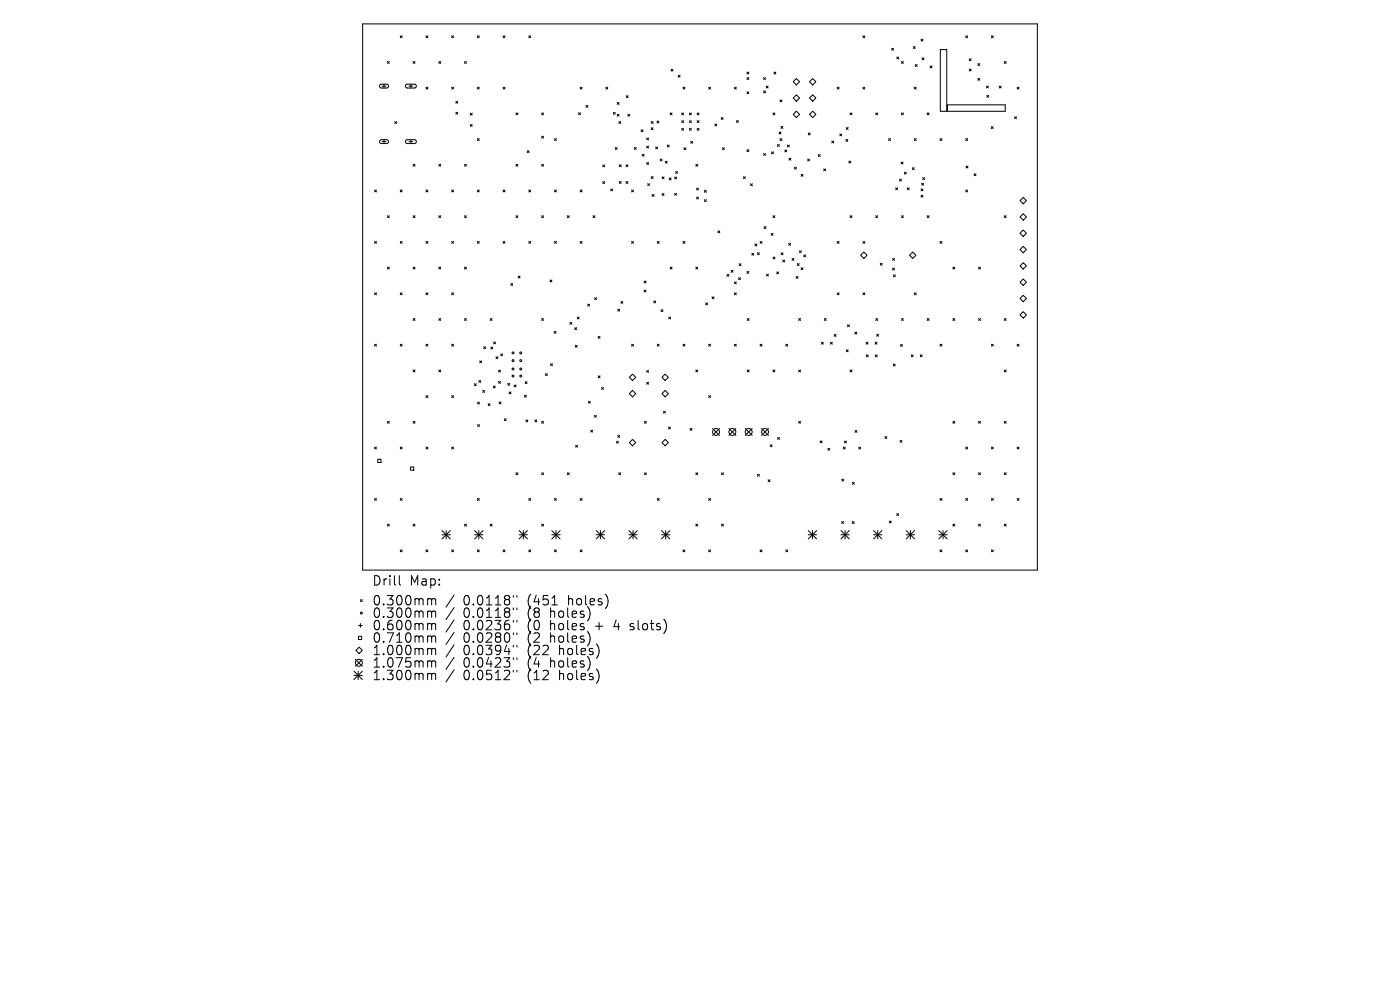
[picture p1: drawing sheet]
<svg xmlns="http://www.w3.org/2000/svg" width="297mm" height="210mm" viewBox="0 0 297 210" stroke-linecap="round" stroke-linejoin="round" font-family="sans-serif">
<defs><g id="words">
<g font-size="2.8">
<text x="78.9" y="124.5">Drill</text>
<text x="86.9" y="124.5">Map:</text>
<text x="78.9" y="128.7">0.300mm</text>
<text x="78.9" y="131.3">0.300mm</text>
<text x="98.3" y="128.7">0.0118&quot;</text>
<text x="98.3" y="131.3">0.0118&quot;</text>
<text x="112" y="128.7">(451</text>
<text x="112" y="131.3">(8</text>
<text x="117" y="131.3">holes)</text>
<text x="120.8" y="128.7">holes)</text>
<text x="78.9" y="134">0.600mm</text>
<text x="78.9" y="136.6">0.710mm</text>
<text x="98.3" y="134">0.0236&quot;</text>
<text x="98.3" y="136.6">0.0280&quot;</text>
<text x="112" y="134">(0</text>
<text x="112" y="136.6">(2</text>
<text x="117" y="134">holes</text>
<text x="117" y="136.6">holes)</text>
<text x="126.7" y="134">+</text>
<text x="130.9" y="134">4</text>
<text x="134.6" y="134">slots)</text>
<text x="78.9" y="139.3">1.000mm</text>
<text x="78.9" y="141.9">1.075mm</text>
<text x="98.3" y="139.3">0.0394&quot;</text>
<text x="98.3" y="141.9">0.0423&quot;</text>
<text x="112" y="139.3">(22</text>
<text x="112" y="141.9">(4</text>
<text x="117" y="141.9">holes)</text>
<text x="118.9" y="139.3">holes)</text>
<text x="78.9" y="144.6">1.300mm</text>
<text x="98.3" y="144.6">0.0512&quot;</text>
<text x="112" y="144.6">(12</text>
<text x="118.9" y="144.6">holes)</text>
</g>
</g></defs>
<g fill="none" stroke="#000" stroke-width=".21">
<path d="M76.9 5.1h143.2v115.8h-143.2zM80.6 18l1.5-.1 .2 .1 .1 .3-.3 .4h-1.2l-.4-.3zM81.1 18.3h.8M81.5 17.9v.8M82.2 13l.4 .5M82.6 13l-.4 .5M84.9 7.6l.4 .4M85.3 7.6l-.4 .4M86.1 18l1.9-.1 .3 .1v.3l-.3 .4h-1.7l-.3-.3zM86.8 18.3h.8M87.2 17.9v.8M87.6 13l.4 .5"/>
<path d="M88 13l-.4 .5M90.4 7.6l.4 .4M90.4 18.5l.4 .4M90.8 7.6l-.4 .4M90.8 18.5l-.4 .4M93.1 13l.4 .5M93.5 13l-.4 .5M95.8 18.5l.4 .4M95.8 7.6l.4 .4M96.2 7.6l-.4 .4M96.2 18.5l-.4 .4M98.5 13l.5 .5"/>
<path d="M99 13l-.5 .5M101.3 7.6l.4 .4M101.3 18.5l.4 .4M101.7 18.5l-.4 .4M101.7 7.6l-.4 .4M106.7 18.5l.4 .4M106.7 7.6l.4 .4M107.1 18.5l-.4 .4M107.1 7.6l-.4 .4M112.2 7.6l.4 .4M112.6 7.6l-.4 .4M123.1 18.5l.4 .4"/>
<path d="M123.5 18.5l-.4 .4M128.5 18.5l.4 .4M128.9 18.5l-.4 .4M142.4 14.7l.4 .4M142.8 14.7l-.4 .4M143.9 16l.4 .4M144.3 16l-.4 .4M144.9 18.5l.4 .4M145.3 18.5l-.4 .4M150.3 18.5l.5 .4M150.8 18.5l-.5 .4M155.8 18.5l.4 .4"/>
<path d="M156.2 18.5l-.4 .4M158.5 15.3l.4 .4M158.5 16.5l.4 .4M158.5 19.5l.4 .4M158.9 19.5l-.4 .4M158.9 15.3l-.4 .4M158.9 16.5l-.4 .4M162 16.5l.4 .4M162 19.3l.4 .4M162.4 16.5l-.4 .4M162.4 19.3l-.4 .4M162.5 18.3l.5 .4"/>
<path d="M163 18.3l-.5 .4M164.2 15.3l.4 .4M164.6 15.3l-.4 .4M168.3 17.3l.6-.6 .7 .6-.7 .7zM171.7 17.3l.7-.6 .7 .6-.7 .7zM177.6 18.5l.4 .4M178 18.5l-.4 .4M183.1 7.6l.4 .4M183.1 18.5l.4 .4M183.5 18.5l-.4 .4M183.5 7.6l-.4 .4M189.2 10.2l.4 .5"/>
<path d="M189.6 10.2l-.4 .5M190.3 12.1l.4 .4M190.7 12.1l-.4 .4M191.2 13l.4 .5M191.6 13l-.4 .5M193.7 9.9l.5 .4M194 18.5l.4 .4M194.2 9.9l-.5 .4M194.2 13.7l.4 .4M194.4 18.5l-.4 .4M194.6 13.7l-.4 .4M195.4 8.3l.4 .4"/>
<path d="M195.6 12.3l.4 .4M195.8 8.3l-.4 .4M196 12.3l-.4 .4M197.3 14l.4 .4M197.7 14l-.4 .4M199.5 10.5h1.3v13.1h-1.3zM204.9 7.6l.4 .4M205.3 7.6l-.4 .4M205.6 12.5l.4 .4M205.6 14.6l.4 .5M206 12.5l-.4 .4M206 14.6l-.4 .5"/>
<path d="M207.4 13.5l.5 .4M207.4 16.6l.5 .4M207.9 13.5l-.5 .4M207.9 16.6l-.5 .4M209.3 18.3l.4 .4M209.7 18.3l-.4 .4M210.3 7.6l.4 .4M210.7 7.6l-.4 .4M212 18.3l.4 .4M212.4 18.3l-.4 .4M213 13l.5 .5M213.5 13l-.5 .5"/>
<path d="M215.8 18.5l.4 .4M216.2 18.5l-.4 .4M80.6 29.8l1.5-.2 .2 .2 .1 .3-.3 .3h-1.2l-.4-.3zM81.1 30h.8M81.5 29.6v.9M83.7 25.8l.5 .4M84.2 25.8l-.5 .4M86.1 29.8l1.9-.2 .3 .2v.3l-.3 .3h-1.7l-.3-.3zM86.8 30h.8M87.2 29.6v.9M87.6 34.9l.4 .4M88 34.9l-.4 .4"/>
<path d="M93.1 34.9l.4 .4M93.5 34.9l-.4 .4M96.7 21.5l.4 .4M96.7 23.8l.4 .4M97.1 21.5l-.4 .4M97.1 23.8l-.4 .4M98.5 34.9l.5 .4M99 34.9l-.5 .4M99.8 24l.4 .4M99.8 26.4l.4 .4M100.2 24l-.4 .4M100.2 26.4l-.4 .4"/>
<path d="M101.3 29.4l.4 .4M101.7 29.4l-.4 .4M109.4 23.9l.5 .5M109.4 34.9l.5 .4M109.9 23.9l-.5 .5M109.9 34.9l-.5 .4M111.8 32l.4 .4M112.2 32l-.4 .4M114.9 23.9l.4 .5M114.9 28.9l.4 .4M114.9 34.9l.4 .4M115.3 23.9l-.4 .5"/>
<path d="M115.3 34.9l-.4 .4M115.3 28.9l-.4 .4M117.6 29.4l.4 .4M118 29.4l-.4 .4M122.7 23.9l.4 .4M123.1 23.9l-.4 .4M124.3 22.4l.4 .4M124.7 22.4l-.4 .4M127.9 35l.4 .4M127.9 38.5l.4 .4M128.3 35l-.4 .4M128.3 38.5l-.4 .4"/>
<path d="M130.1 23.8l.4 .4M130.5 31.3l.4 .4M130.5 23.8l-.4 .4M130.9 31.3l-.4 .4M130.9 24.2l.4 .5M130.9 21.7l.4 .4M131.3 25.8l.4 .4M131.3 24.2l-.4 .5M131.3 21.7l-.4 .4M131.4 38.5l.4 .4M131.4 35l.4 .4M131.7 25.8l-.4 .4"/>
<path d="M131.8 35l-.4 .4M131.8 38.5l-.4 .4M132.8 35l.4 .4M132.8 38.5l.4 .4M132.8 20.3l.5 .4M133.2 24.2l.4 .5M133.2 35l-.4 .4M133.2 38.5l-.4 .4M133.3 20.3l-.5 .4M133.6 24.2l-.4 .5M134.6 31.3l.4 .4M135 31.3l-.4 .4"/>
<path d="M136 27.5l.4 .4M136.2 32.7l.4 .4M136.4 27.5l-.4 .4M136.6 32.7l-.4 .4M137.2 29.3l.4 .4M137.2 31l.4 .4M137.2 34.5l.4 .4M137.4 39l.4 .4M137.6 29.3l-.4 .4M137.6 31l-.4 .4M137.6 34.5l-.4 .4M137.8 39l-.4 .4"/>
<path d="M138.1 27.1l.5 .4M138.1 37.5l.5 .4M138.2 25.8l.4 .4M138.6 27.1l-.5 .4M138.6 37.5l-.5 .4M138.6 25.8l-.4 .4M139.1 31.2l.4 .4M139.4 25.7l.4 .4M139.5 31.2l-.4 .4M139.8 25.7l-.4 .4M140 33.7l.5 .4M140.5 33.7l-.5 .4"/>
<path d="M140.5 37.5l.4 .4M140.9 37.5l-.4 .4M141.1 34.2l.4 .4M141.5 34.2l-.4 .4M141.6 30.8l.4 .4M142 30.8l-.4 .4M142 37.7l.4 .5M142.2 23.9l.4 .5M142.4 37.7l-.4 .5M142.6 23.9l-.4 .5M143.1 37.5l.4 .4M143.3 36.4l.4 .4"/>
<path d="M143.5 37.5l-.4 .4M143.7 36.4l-.4 .4M144.6 24l.4 .4M144.6 25.6l.4 .4M144.6 27.2l.4 .4M145 24l-.4 .4M145 25.6l-.4 .4M145 27.2l-.4 .4M145.1 31.3l.4 .5M145.5 31.3l-.4 .5M146.3 25.6l.4 .4M146.3 27.2l.4 .4"/>
<path d="M146.3 24l.4 .4M146.5 30l.4 .4M146.7 24l-.4 .4M146.7 25.6l-.4 .4M146.7 27.2l-.4 .4M146.9 30l-.4 .4M147.6 34.9l.4 .4M147.8 39.9l.4 .4M147.9 27.2l.4 .4M147.9 25.6l.4 .4M147.9 24l.4 .4M148 34.9l-.4 .4"/>
<path d="M148.2 39.9l-.4 .4M148.3 24l-.4 .4M148.3 25.6l-.4 .4M148.3 27.2l-.4 .4M151.6 26.3l.4 .4M152 26.3l-.4 .4M153 24.9l.4 .4M153.3 31.3l.4 .4M153.4 24.9l-.4 .4M153.7 31.3l-.4 .4M156.2 25.6l.5 .4M156.7 25.6l-.5 .4"/>
<path d="M157.7 37.5l.4 .4M158.1 37.5l-.4 .4M158.5 31.8l.4 .4M158.9 31.8l-.4 .4M159.2 39l.4 .4M159.6 39l-.4 .4M162 32.6l.4 .4M162.4 32.6l-.4 .4M163.7 32.2l.4 .4M164 23.9l.4 .5M164.1 32.2l-.4 .4M164.4 23.9l-.4 .5"/>
<path d="M164.9 30.7l.4 .4M165.3 28l.4 .4M165.3 30.7l-.4 .4M165.5 21.2l.4 .4M165.5 29.4l.4 .4M165.7 28l-.4 .4M165.7 26.8l.4 .4M165.9 21.2l-.4 .4M165.9 29.4l-.4 .4M166.1 26.8l-.4 .4M166.5 31.8l.4 .4M166.9 31.8l-.4 .4"/>
<path d="M167 30.8l.4 .4M167.4 33.6l.4 .4M167.4 30.8l-.4 .4M167.8 33.6l-.4 .4M168.3 24.3l.6-.7 .7 .7-.7 .6zM168.5 35.5l.4 .4M168.9 20.1l.7 .7-.7 .7-.6-.7zM168.9 35.5l-.4 .4M169.9 37l.5 .4M170.4 37l-.5 .4M171.3 33.7l.4 .4M171.5 28.2l.4 .4"/>
<path d="M171.7 24.3l.7-.7 .7 .7-.7 .6zM171.7 33.7l-.4 .4M171.9 28.2l-.4 .4M172.4 20.1l.7 .7-.7 .7-.7-.7zM173.6 32.8l.4 .4M174 32.8l-.4 .4M174.7 35.8l.5 .4M175.2 35.8l-.5 .4M176.5 29.9l.4 .4M176.9 29.9l-.4 .4M178.2 28.4l.4 .4M178.6 28.4l-.4 .4"/>
<path d="M179.4 29.6l.5 .4M179.5 27l.4 .5M179.9 29.6l-.5 .4M179.9 27l-.4 .5M180.1 34.2l.4 .4M180.3 23.9l.4 .5M180.5 34.2l-.4 .4M180.7 23.9l-.4 .5M185.8 23.9l.4 .5M186.2 23.9l-.4 .5M188.5 29.4l.4 .4M188.9 29.4l-.4 .4"/>
<path d="M190 39.8l.4 .4M190.4 39.8l-.4 .4M190.8 38l.4 .4M191.2 34.4l.4 .4M191.2 38l-.4 .4M191.2 23.9l.4 .5M191.6 34.4l-.4 .4M191.6 23.9l-.4 .5M191.8 36.5l.5 .4M192.3 36.5l-.5 .4M192.5 39.8l.4 .4M192.9 39.8l-.4 .4"/>
<path d="M193.6 35.6l.4 .4M194 29.4l.4 .4M194 35.6l-.4 .4M194.4 29.4l-.4 .4M195.5 38.9l.4 .4M195.7 37.7l.4 .4M195.9 38.9l-.4 .4M196.1 37.7l-.4 .4M196.7 23.9l.4 .5M197.1 23.9l-.4 .5M199.4 29.4l.4 .4M199.8 29.4l-.4 .4"/>
<path d="M201 22.2h12.3v1.4h-12.3zM204.9 29.4l.4 .4M204.9 35.2l.4 .4M205.3 29.4l-.4 .4M205.3 35.2l-.4 .4M206.6 36.9l.4 .4M207 36.9l-.4 .4M209.3 20.2l.4 .4M209.7 20.2l-.4 .4M210.3 26.9l.4 .4M210.7 26.9l-.4 .4M215.2 24.8l.4 .4"/>
<path d="M215.6 24.8l-.4 .4M79.5 40.3l.4 .4M79.5 51.2l.4 .4M79.9 40.3l-.4 .4M79.9 51.2l-.4 .4M82.2 45.8l.4 .4M82.2 56.7l.4 .4M82.6 45.8l-.4 .4M82.6 56.7l-.4 .4M84.9 40.3l.4 .4M84.9 51.2l.4 .4M85.3 40.3l-.4 .4"/>
<path d="M85.3 51.2l-.4 .4M87.6 45.8l.4 .4M87.6 56.7l.4 .4M88 45.8l-.4 .4M88 56.7l-.4 .4M90.4 40.3l.4 .4M90.4 51.2l.4 .4M90.8 40.3l-.4 .4M90.8 51.2l-.4 .4M93.1 56.7l.4 .4M93.1 45.8l.4 .4M93.5 45.8l-.4 .4"/>
<path d="M93.5 56.7l-.4 .4M95.8 51.2l.4 .4M95.8 40.3l.4 .4M96.2 40.3l-.4 .4M96.2 51.2l-.4 .4M98.5 45.8l.5 .4M98.5 56.7l.5 .4M99 45.8l-.5 .4M99 56.7l-.5 .4M101.3 51.2l.4 .4M101.3 40.3l.4 .4M101.7 40.3l-.4 .4"/>
<path d="M101.7 51.2l-.4 .4M106.7 40.3l.4 .4M106.7 51.2l.4 .4M107.1 40.3l-.4 .4M107.1 51.2l-.4 .4M109.4 45.8l.5 .4M109.9 45.8l-.5 .4M109.9 58.6l.4 .4M110.3 58.6l-.4 .4M112.2 51.2l.4 .4M112.2 40.3l.4 .4M112.6 51.2l-.4 .4"/>
<path d="M112.6 40.3l-.4 .4M114.9 45.8l.4 .4M115.3 45.8l-.4 .4M116.7 59.4l.4 .4M117.1 59.4l-.4 .4M117.6 40.3l.4 .4M117.6 51.2l.4 .4M118 40.3l-.4 .4M118 51.2l-.4 .4M120.4 45.8l.4 .4M120.8 45.8l-.4 .4M123.1 40.3l.4 .4"/>
<path d="M123.1 51.2l.4 .4M123.5 51.2l-.4 .4M123.5 40.3l-.4 .4M125.8 45.8l.4 .4M126.2 45.8l-.4 .4M129.5 40.1l.5 .4M130 40.1l-.5 .4M134 40.3l.4 .4M134 51.2l.4 .4M134.4 40.3l-.4 .4M134.4 51.2l-.4 .4M136.6 59.6l.5 .4"/>
<path d="M137.1 59.6l-.5 .4M138.3 41.2l.5 .5M138.8 41.2l-.5 .5M139.4 51.2l.4 .4M139.8 51.2l-.4 .4M140.5 41.1l.4 .4M140.9 41.1l-.4 .4M142.2 56.7l.4 .4M142.6 56.7l-.4 .4M143.1 41l.4 .4M143.5 41l-.4 .4M144.9 51.2l.4 .4"/>
<path d="M145.3 51.2l-.4 .4M147.6 56.7l.4 .4M147.8 41.8l.4 .4M148 56.7l-.4 .4M148.2 41.8l-.4 .4M149.4 40.4l.4 .4M149.4 42.4l.4 .4M149.8 40.4l-.4 .4M149.8 42.4l-.4 .4M152.3 49l.4 .4M152.7 49l-.4 .4M154.2 58.2l.4 .4"/>
<path d="M154.6 58.2l-.4 .4M155.1 57.3l.4 .5M155.5 57.3l-.4 .5M155.8 59.8l.4 .4M156.2 59.8l-.4 .4M156.7 58.9l.4 .4M156.8 55.9l.4 .4M157.1 58.9l-.4 .4M157.2 55.9l-.4 .4M158.5 57.6l.4 .4M158.9 57.6l-.4 .4M159.5 53.7l.4 .4"/>
<path d="M159.9 53.7l-.4 .4M160.2 51.8l.4 .4M160.6 51.8l-.4 .4M160.7 53.6l.4 .4M161.1 53.6l-.4 .4M161.2 51.2l.5 .4M161.7 51.2l-.5 .4M162.1 48.1l.4 .4M162.5 48.1l-.4 .4M162.6 58.2l.4 .4M163 58.2l-.4 .4M163.6 49.5l.4 .4"/>
<path d="M164 45.8l.4 .4M164 49.5l-.4 .4M164 54.5l.4 .4M164.4 45.8l-.4 .4M164.4 54.5l-.4 .4M164.8 57.7l.4 .4M165.2 57.7l-.4 .4M165.7 53.6l.4 .4M166.1 55.2l.4 .4M166.1 53.6l-.4 .4M166.5 55.2l-.4 .4M167.3 51.6l.4 .4"/>
<path d="M167.7 51.6l-.4 .4M168 54.8l.4 .4M168.4 54.8l-.4 .4M168.9 58.6l.4 .4M169.1 55.9l.4 .4M169.3 58.6l-.4 .4M169.5 55.9l-.4 .4M169.6 53.2l.4 .4M169.9 56.8l.4 .4M170 53.2l-.4 .4M170.3 56.8l-.4 .4M170.5 54.1l.4 .4"/>
<path d="M170.9 54.1l-.4 .4M177.6 51.2l.4 .4M178 51.2l-.4 .4M180.3 45.8l.4 .4M180.7 45.8l-.4 .4M182.6 54.1l.7-.6 .6 .6-.6 .7zM183.1 51.2l.4 .4M183.5 51.2l-.4 .4M185.8 45.8l.4 .4M186.2 45.8l-.4 .4M186.7 55.8l.4 .5M187.1 55.8l-.4 .5"/>
<path d="M189.4 54.8l.4 .4M189.4 56.9l.4 .4M189.5 58.3l.4 .4M189.8 54.8l-.4 .4M189.8 56.9l-.4 .4M189.9 58.3l-.4 .4M191.2 45.8l.4 .4M191.6 45.8l-.4 .4M193.6 53.5l.7 .6-.7 .7-.7-.7zM195.4 40.1l.4 .4M195.4 41.4l.4 .4M195.8 40.1l-.4 .4"/>
<path d="M195.8 41.4l-.4 .4M196.7 45.8l.4 .4M197.1 45.8l-.4 .4M199.4 51.2l.4 .4M199.8 51.2l-.4 .4M202.1 56.7l.5 .4M202.6 56.7l-.5 .4M204.9 40.3l.4 .4M205.3 40.3l-.4 .4M207.6 56.7l.4 .4M208 56.7l-.4 .4M213 45.8l.5 .4"/>
<path d="M213.5 45.8l-.5 .4M216.4 46l.7-.7 .6 .7-.6 .7zM216.4 49.5l.7-.7 .6 .7-.6 .7zM216.4 52.9l.7-.6 .6 .6-.6 .7zM216.4 56.4l.7-.7 .6 .7-.6 .7zM216.4 59.9l.7-.7 .6 .7-.6 .6zM217.1 41.9l.6 .7-.6 .6-.7-.6zM79.5 62.1l.4 .4M79.5 73l.4 .4M79.9 62.1l-.4 .4M79.9 73l-.4 .4M84.9 62.1l.4 .4"/>
<path d="M84.9 73l.4 .4M85.3 62.1l-.4 .4M85.3 73l-.4 .4M87.6 67.6l.4 .4M87.6 78.5l.4 .4M88 67.6l-.4 .4M88 78.5l-.4 .4M90.4 62.1l.4 .4M90.4 73l.4 .4M90.8 62.1l-.4 .4M90.8 73l-.4 .4M93.1 67.6l.4 .4"/>
<path d="M93.1 78.5l.4 .4M93.5 78.5l-.4 .4M93.5 67.6l-.4 .4M95.8 73l.4 .4M95.8 62.1l.4 .4M96.2 62.1l-.4 .4M96.2 73l-.4 .4M98.5 67.6l.5 .4M99 67.6l-.5 .4M101.8 76.5l.4 .5M102.2 76.5l-.4 .5M102.6 73.6l.4 .4"/>
<path d="M103 73.6l-.4 .4M104 67.6l.4 .4M104.1 73.6l.4 .4M104.4 67.6l-.4 .4M104.5 73.6l-.4 .4M104.7 72.5l.4 .4M105.1 72.5l-.4 .4M105.2 75.7l.4 .4M105.6 75.7l-.4 .4M105.8 78.5l.4 .4M106.2 78.5l-.4 .4M106.2 75.1l.4 .4"/>
<path d="M106.6 75.1l-.4 .4M108.4 60.1l.4 .4M108.8 60.1l-.4 .4M114.9 67.6l.4 .4M115.3 67.6l-.4 .4M115.7 79.3l.4 .4M116.1 79.3l-.4 .4M116.8 77.1l.4 .5M117.2 77.1l-.4 .5M117.6 70.3l.4 .4M118 70.3l-.4 .4M120.9 68.4l.4 .4"/>
<path d="M121.3 68.4l-.4 .4M121.9 69.5l.4 .4M122 73.3l.5 .4M122.3 69.5l-.4 .4M122.5 73.3l-.5 .4M122.5 67.3l.4 .4M122.9 67.3l-.4 .4M124.7 64.5l.4 .4M125.1 64.5l-.4 .4M126.1 63.1l.5 .4M126.6 63.1l-.5 .4M126.9 71.4l.4 .4"/>
<path d="M126.9 79.7l.4 .4M127.3 71.4l-.4 .4M127.3 79.7l-.4 .4M131.1 65.6l.4 .4M131.5 65.6l-.4 .4M131.7 63.9l.4 .4M132.1 63.9l-.4 .4M134 73l.4 .4M134.4 73l-.4 .4M136.6 61.5l.5 .4M137.1 61.5l-.5 .4M137.2 78.6l.4 .4"/>
<path d="M137.6 78.6l-.4 .4M138.7 63.8l.4 .4M139.1 63.8l-.4 .4M139.4 73l.4 .4M139.8 73l-.4 .4M140.2 65.7l.4 .4M140.6 65.7l-.4 .4M141.9 67.3l.4 .4M142.3 67.3l-.4 .4M144.9 73l.4 .4M145.3 73l-.4 .4M147.6 78.5l.4 .4"/>
<path d="M148 78.5l-.4 .4M149.7 64.3l.4 .4M150.1 64.3l-.4 .4M150.3 73l.5 .4M150.8 73l-.5 .4M151.1 63l.4 .4M151.5 63l-.4 .4M155.8 62.1l.4 .4M155.8 73l.4 .4M156.2 62.1l-.4 .4M156.2 73l-.4 .4M158.5 67.6l.4 .4"/>
<path d="M158.5 78.5l.4 .4M158.9 67.6l-.4 .4M158.9 78.5l-.4 .4M161.2 73l.5 .4M161.7 73l-.5 .4M164 78.5l.4 .4M164.4 78.5l-.4 .4M166.7 73l.4 .4M167.1 73l-.4 .4M169.4 78.5l.4 .4M169.4 67.6l.4 .4M169.8 67.6l-.4 .4"/>
<path d="M169.8 78.5l-.4 .4M174.3 72.6l.4 .4M174.7 72.6l-.4 .4M174.9 67.6l.4 .4M175.3 67.6l-.4 .4M176.2 72.6l.4 .4M176.6 72.6l-.4 .4M177 70.9l.4 .5M177.4 70.9l-.4 .5M177.6 62.1l.4 .4M178 62.1l-.4 .4M179.5 74.2l.4 .4"/>
<path d="M179.8 68.9l.4 .4M179.9 74.2l-.4 .4M180.2 68.9l-.4 .4M180.3 78.5l.4 .4M180.7 78.5l-.4 .4M181.4 70.5l.4 .4M181.8 70.5l-.4 .4M183.1 62.1l.4 .4M183.5 62.1l-.4 .4M183.7 72.6l.4 .4M183.8 75.3l.4 .4M184.1 72.6l-.4 .4"/>
<path d="M184.2 75.3l-.4 .4M185.6 72.6l.5 .4M185.7 75.3l.4 .4M185.8 67.6l.4 .4M186 70.9l.4 .4M186.1 72.6l-.5 .4M186.1 75.3l-.4 .4M186.2 67.6l-.4 .4M186.4 70.9l-.4 .4M189.5 77.2l.4 .4M189.9 77.2l-.4 .4M191 73.1l.4 .4"/>
<path d="M191.2 67.6l.4 .4M191.4 73.1l-.4 .4M191.6 67.6l-.4 .4M193.3 75.3l.4 .4M193.7 75.3l-.4 .4M194 62.1l.4 .4M194.4 62.1l-.4 .4M195.2 75.3l.4 .4M195.6 75.3l-.4 .4M196.7 67.6l.4 .4M197.1 67.6l-.4 .4M199.4 73l.4 .4"/>
<path d="M199.8 73l-.4 .4M202.1 67.6l.5 .4M202.6 67.6l-.5 .4M207.6 67.6l.4 .4M208 67.6l-.4 .4M210.3 73l.4 .4M210.7 73l-.4 .4M213 78.5l.5 .4M213 67.6l.5 .4M213.5 67.6l-.5 .4M213.5 78.5l-.5 .4M215.8 73l.4 .4"/>
<path d="M216.2 73l-.4 .4M216.4 63.3l.7-.7 .6 .7-.6 .7zM217.1 66.1l.6 .7-.6 .7-.7-.7zM79.5 94.8l.4 .4M79.9 94.8l-.4 .4M80.1 97.4h.7v.7h-.7zM82.2 89.4l.4 .4M82.6 89.4l-.4 .4M84.9 94.8l.4 .4M85.3 94.8l-.4 .4M87.1 99.1h.7v.6h-.7zM87.6 89.4l.4 .4"/>
<path d="M88 89.4l-.4 .4M90.4 83.9l.4 .4M90.4 94.8l.4 .4M90.8 83.9l-.4 .4M90.8 94.8l-.4 .4M95.8 83.9l.4 .4M95.8 94.8l.4 .4M96.2 83.9l-.4 .4M96.2 94.8l-.4 .4M100.6 81.4l.4 .4M101 81.4l-.4 .4M101.3 85.3l.4 .4"/>
<path d="M101.3 90.1l.4 .4M101.6 80.7l.4 .4M101.7 85.3l-.4 .4M101.7 90.1l-.4 .4M102 80.7l-.4 .4M102.4 82.8l.4 .4M102.8 82.8l-.4 .4M103.6 85.6l.4 .4M104 85.6l-.4 .4M104.6 81.9l.5 .4M105.1 81.9l-.5 .4M105.8 80.9l.4 .4"/>
<path d="M105.9 85.3l.4 .4M106.2 80.9l-.4 .4M106.3 85.3l-.4 .4M107 88.8l.4 .4M107.4 88.8l-.4 .4M107.7 81.3l.4 .4M108 83.1l.4 .5M108.1 81.3l-.4 .4M108.4 83.1l-.4 .5M109.1 81.7l.4 .4M109.5 81.7l-.4 .4M111.3 83.8l.4 .5"/>
<path d="M111.4 81l.4 .4M111.6 89.1l.4 .4M111.7 83.8l-.4 .5M111.8 81l-.4 .4M112 89.1l-.4 .4M113.5 89.1l.4 .4M113.9 89.1l-.4 .4M114.9 89.4l.4 .4M115.3 89.4l-.4 .4M122.1 94.5l.4 .4M122.5 94.5l-.4 .4M124.8 85.1l.4 .4"/>
<path d="M125.2 85.1l-.4 .4M125.3 91.3l.4 .4M125.7 91.3l-.4 .4M126.1 88.1l.4 .4M126.5 88.1l-.4 .4M127.6 82.2l.4 .4M128 82.2l-.4 .4M130.8 93.6l.4 .4M131.1 92.4l.4 .4M131.2 93.6l-.4 .4M131.5 92.4l-.4 .4M133.5 80l.7-.6 .7 .6-.7 .7z"/>
<path d="M134.2 82.8l.7 .7-.7 .7-.7-.7zM134.2 93.2l.7 .7-.7 .7-.7-.7zM136.7 89.4l.4 .4M137.1 89.4l-.4 .4M137.2 81.1l.4 .4M137.6 81.1l-.4 .4M140.4 80l.7-.6 .7 .6-.7 .7zM140.7 87.2l.5 .4M141.1 82.8l.7 .7-.7 .7-.7-.7zM141.1 93.2l.7 .7-.7 .7-.7-.7zM141.2 87.2l-.5 .4M141.8 90.6l.4 .4"/>
<path d="M142.2 90.6l-.4 .4M146.4 90.9l.4 .4M146.8 90.9l-.4 .4M150.3 83.9l.5 .4M150.8 83.9l-.5 .4M151.2 90.9l1.4 1.5M152.6 90.9l-1.4 1.5M154.6 90.9l1.5 1.5M156.1 90.9l-1.5 1.5M158.1 90.9l1.5 1.5M159.6 90.9l-1.5 1.5M161.6 90.9l1.4 1.5"/>
<path d="M163 90.9l-1.4 1.5M163.4 94.4l.4 .4M163.8 94.4l-.4 .4M165 92.8l.4 .4M165.4 92.8l-.4 .4M169.4 89.4l.4 .4M169.8 89.4l-.4 .4M174 93.5l.4 .4M174.4 93.5l-.4 .4M175.6 95.1l.4 .4M176 95.1l-.4 .4M178.9 94.8l.4 .4"/>
<path d="M179.1 93.6l.5 .4M179.3 94.8l-.4 .4M179.6 93.6l-.5 .4M181.4 91.3l.4 .4M181.8 91.3l-.4 .4M182.2 94.8l.4 .4M182.6 94.8l-.4 .4M187.7 92.6l.4 .4M188.1 92.6l-.4 .4M190.9 93.4l.4 .4M191.3 93.4l-.4 .4M202.1 89.4l.5 .4"/>
<path d="M202.6 89.4l-.5 .4M204.9 94.8l.4 .4M205.3 94.8l-.4 .4M207.6 89.4l.4 .4M208 89.4l-.4 .4M210.3 94.8l.4 .4M210.7 94.8l-.4 .4M213 89.4l.5 .4M213.5 89.4l-.5 .4M215.8 94.8l.4 .4M216.2 94.8l-.4 .4M79.5 105.7l.4 .4"/>
<path d="M79.9 105.7l-.4 .4M82.2 111.2l.4 .4M82.6 111.2l-.4 .4M84.9 105.7l.4 .4M84.9 116.6l.4 .5M85.3 105.7l-.4 .4M85.3 116.6l-.4 .5M87.6 111.2l.4 .4M88 111.2l-.4 .4M90.4 116.6l.4 .5M90.8 116.6l-.4 .5M93.8 112.6l1.7 1.7"/>
<path d="M93.8 113.4h1.7M94.7 112.6v1.7M95.5 112.6l-1.7 1.7M95.8 116.6l.4 .5M96.2 116.6l-.4 .5M98.5 111.2l.5 .4M99 111.2l-.5 .4M100.7 113.4h1.8M100.7 112.6l1.8 1.7M101.3 105.7l.4 .4M101.3 116.6l.4 .5M101.6 112.6v1.7"/>
<path d="M101.7 105.7l-.4 .4M101.7 116.6l-.4 .5M102.5 112.6l-1.8 1.7M104 111.2l.4 .4M104.4 111.2l-.4 .4M106.7 116.6l.4 .5M107.1 116.6l-.4 .5M109.4 100.3l.5 .4M109.9 100.3l-.5 .4M110.1 113.4h1.8M110.1 112.6l1.8 1.7M111 112.6v1.7"/>
<path d="M111.9 112.6l-1.8 1.7M112.2 105.7l.4 .4M112.2 116.6l.4 .5M112.6 105.7l-.4 .4M112.6 116.6l-.4 .5M114.9 100.3l.4 .4M114.9 111.2l.4 .4M115.3 100.3l-.4 .4M115.3 111.2l-.4 .4M117.1 113.4h1.7M117.1 112.6l1.7 1.7M117.6 105.7l.4 .4"/>
<path d="M117.6 116.6l.4 .5M117.9 112.6v1.7M118 105.7l-.4 .4M118 116.6l-.4 .5M118.8 112.6l-1.7 1.7M120.4 100.3l.4 .4M120.8 100.3l-.4 .4M123.1 105.7l.4 .4M123.1 116.6l.4 .5M123.5 105.7l-.4 .4M123.5 116.6l-.4 .5M126.5 113.4h1.8"/>
<path d="M126.5 112.6l1.8 1.7M127.4 112.6v1.7M128.3 112.6l-1.8 1.7M131.3 100.3l.4 .4M131.7 100.3l-.4 .4M133.4 113.4h1.8M133.4 112.6l1.8 1.7M134.3 112.6v1.7M135.2 112.6l-1.8 1.7M136.7 100.3l.4 .4M137.1 100.3l-.4 .4M139.4 105.7l.4 .4"/>
<path d="M139.8 105.7l-.4 .4M140.3 113.4h1.8M140.3 112.6l1.8 1.7M141.2 112.6v1.7M142.1 112.6l-1.8 1.7M144.9 116.6l.4 .5M145.3 116.6l-.4 .5M147.6 111.2l.4 .4M147.6 100.3l.4 .4M148 100.3l-.4 .4M148 111.2l-.4 .4M150.3 105.7l.5 .4"/>
<path d="M150.3 116.6l.5 .5M150.8 105.7l-.5 .4M150.8 116.6l-.5 .5M153.1 100.3l.4 .4M153.1 111.2l.4 .4M153.5 100.3l-.4 .4M153.5 111.2l-.4 .4M160.7 100.6l.4 .4M161.1 100.6l-.4 .4M161.2 116.6l.5 .5M161.7 116.6l-.5 .5M162.9 101.8l.4 .4"/>
<path d="M163.3 101.8l-.4 .4M166.7 116.6l.4 .5M167.1 116.6l-.4 .5M171.5 113.4h1.7M171.5 112.6l1.7 1.7M172.4 112.6v1.7M173.2 112.6l-1.7 1.7M178.4 113.4h1.8M178.4 112.6l1.8 1.7M178.5 110.6l.5 .4M178.6 101.6l.4 .4M179 110.6l-.5 .4"/>
<path d="M179 101.6l-.4 .4M179.3 112.6v1.7M180.2 112.6l-1.8 1.7M180.8 110.6l.4 .4M180.8 102.3l.4 .4M181.2 110.6l-.4 .4M181.2 102.3l-.4 .4M185.3 113.4h1.8M185.3 112.6l1.8 1.7M186.2 112.6v1.7M187.1 112.6l-1.8 1.7M188.7 110.5l.4 .4"/>
<path d="M189.1 110.5l-.4 .4M190.2 108.9l.4 .5M190.6 108.9l-.4 .5M192.2 113.4h1.8M192.2 112.6l1.8 1.7M193.1 112.6v1.7M194 112.6l-1.8 1.7M199.2 113.4h1.7M199.2 112.6l1.7 1.7M199.4 105.7l.4 .4M199.4 116.6l.4 .5M199.8 105.7l-.4 .4"/>
<path d="M199.8 116.6l-.4 .5M200.1 112.6v1.7M200.9 112.6l-1.7 1.7M202.1 100.3l.5 .4M202.1 111.2l.5 .4M202.6 100.3l-.5 .4M202.6 111.2l-.5 .4M204.9 105.7l.4 .4M204.9 116.6l.4 .5M205.3 105.7l-.4 .4M205.3 116.6l-.4 .5M207.6 100.3l.4 .4"/>
<path d="M207.6 111.2l.4 .4M208 100.3l-.4 .4M208 111.2l-.4 .4M210.3 105.7l.4 .4M210.3 116.6l.4 .5M210.7 105.7l-.4 .4M210.7 116.6l-.4 .5M213 100.3l.5 .4M213 111.2l.5 .4M213.5 100.3l-.5 .4M213.5 111.2l-.5 .4M215.8 105.7l.4 .4"/>
<path d="M216.2 105.7l-.4 .4M75.4 139.9l1.5 1.4M76 135h.7v.7h-.7zM76 132.7h.9M76.2 137.3l.7 .7-.7 .6-.7-.6zM76.5 127.2l.4 .4M76.5 132.3v.8M76.9 127.2l-.4 .4M76.9 139.9l-1.5 1.4M84.7 122.1v1.7l.3 .3M91 127l.5 .1 .1 .2M91 129.6l.5 .1 .1 .2"/>
<path d="M91 132.3h.3l.3 .3M91 134.9l.5 .1 .1 .2M91 137.5l.5 .1 .1 .2M91.6 127.3l.3-.3 .4 .1 .1 1.2M91.6 127.3v1M91.6 129.9v1.1M91.6 132.6v1M91.6 135.2v1M91.6 137.8v1.1M91.6 129.9l.3-.3 .4 .1 .1 1.3M91.6 132.6l.3-.3 .4 .1 .1 1.2M91.6 135.2l.3-.3 .4 .1 .1 1.2"/>
<path d="M91.6 137.8l.3-.3 .4 .1 .1 1.3M96.3 126.2l-1.7 2.6M96.3 128.9l-1.7 2.5M96.3 131.5l-1.7 2.6M96.3 134.1l-1.7 2.6M96.3 136.8l-1.7 2.6M96.3 139.4l-1.7 2.6M108.9 126.3v.4M108.9 129v.3M108.9 131.6v.4M108.9 134.2v.4M108.9 136.9v.4"/>
<path d="M108.9 139.5v.4M109.7 126.3v.4M109.7 129v.3M109.7 131.6v.4M109.7 134.2v.4M109.7 136.9v.4M109.7 139.5v.4M117.1 128.3h1.1M133.7 133.5l.2 .1M133.8 132.4v.4M75.1 142.4l1.8 1.8M75.1 143.3h1.8"/>
<path d="M76 142.4v1.8M76.9 142.4l-1.8 1.8M91 140.2l.5 .1 .1 .2M91 142.9h.5l.1 .2M91.6 140.5v1M91.6 143.1v1.1M91.6 140.5l.3-.3 .4 .1 .1 1.2M91.6 143.1l.3-.2h.4l.1 1.3M96.3 142.1l-1.7 2.6M108.9 142.2v.4M109.7 142.2v.4"/>
<circle cx="108.8" cy="76.5" r=".2"/>
<circle cx="108.8" cy="74.9" r=".2"/>
<circle cx="108.8" cy="78.3" r=".2"/>
<circle cx="108.8" cy="79.8" r=".2"/>
<circle cx="110.5" cy="76.5" r=".2"/>
<circle cx="110.5" cy="79.8" r=".2"/>
<circle cx="110.5" cy="74.9" r=".2"/>
<circle cx="110.5" cy="78.3" r=".2"/>
<circle cx="151.9" cy="91.6" r=".73"/>
<circle cx="155.4" cy="91.6" r=".73"/>
<circle cx="158.8" cy="91.6" r=".73"/>
<circle cx="162.3" cy="91.6" r=".73"/>
<circle cx="76.7" cy="130" r=".2"/>
<circle cx="76.1" cy="140.6" r=".73"/>
</g>
<use href="#words"/>
</svg>
